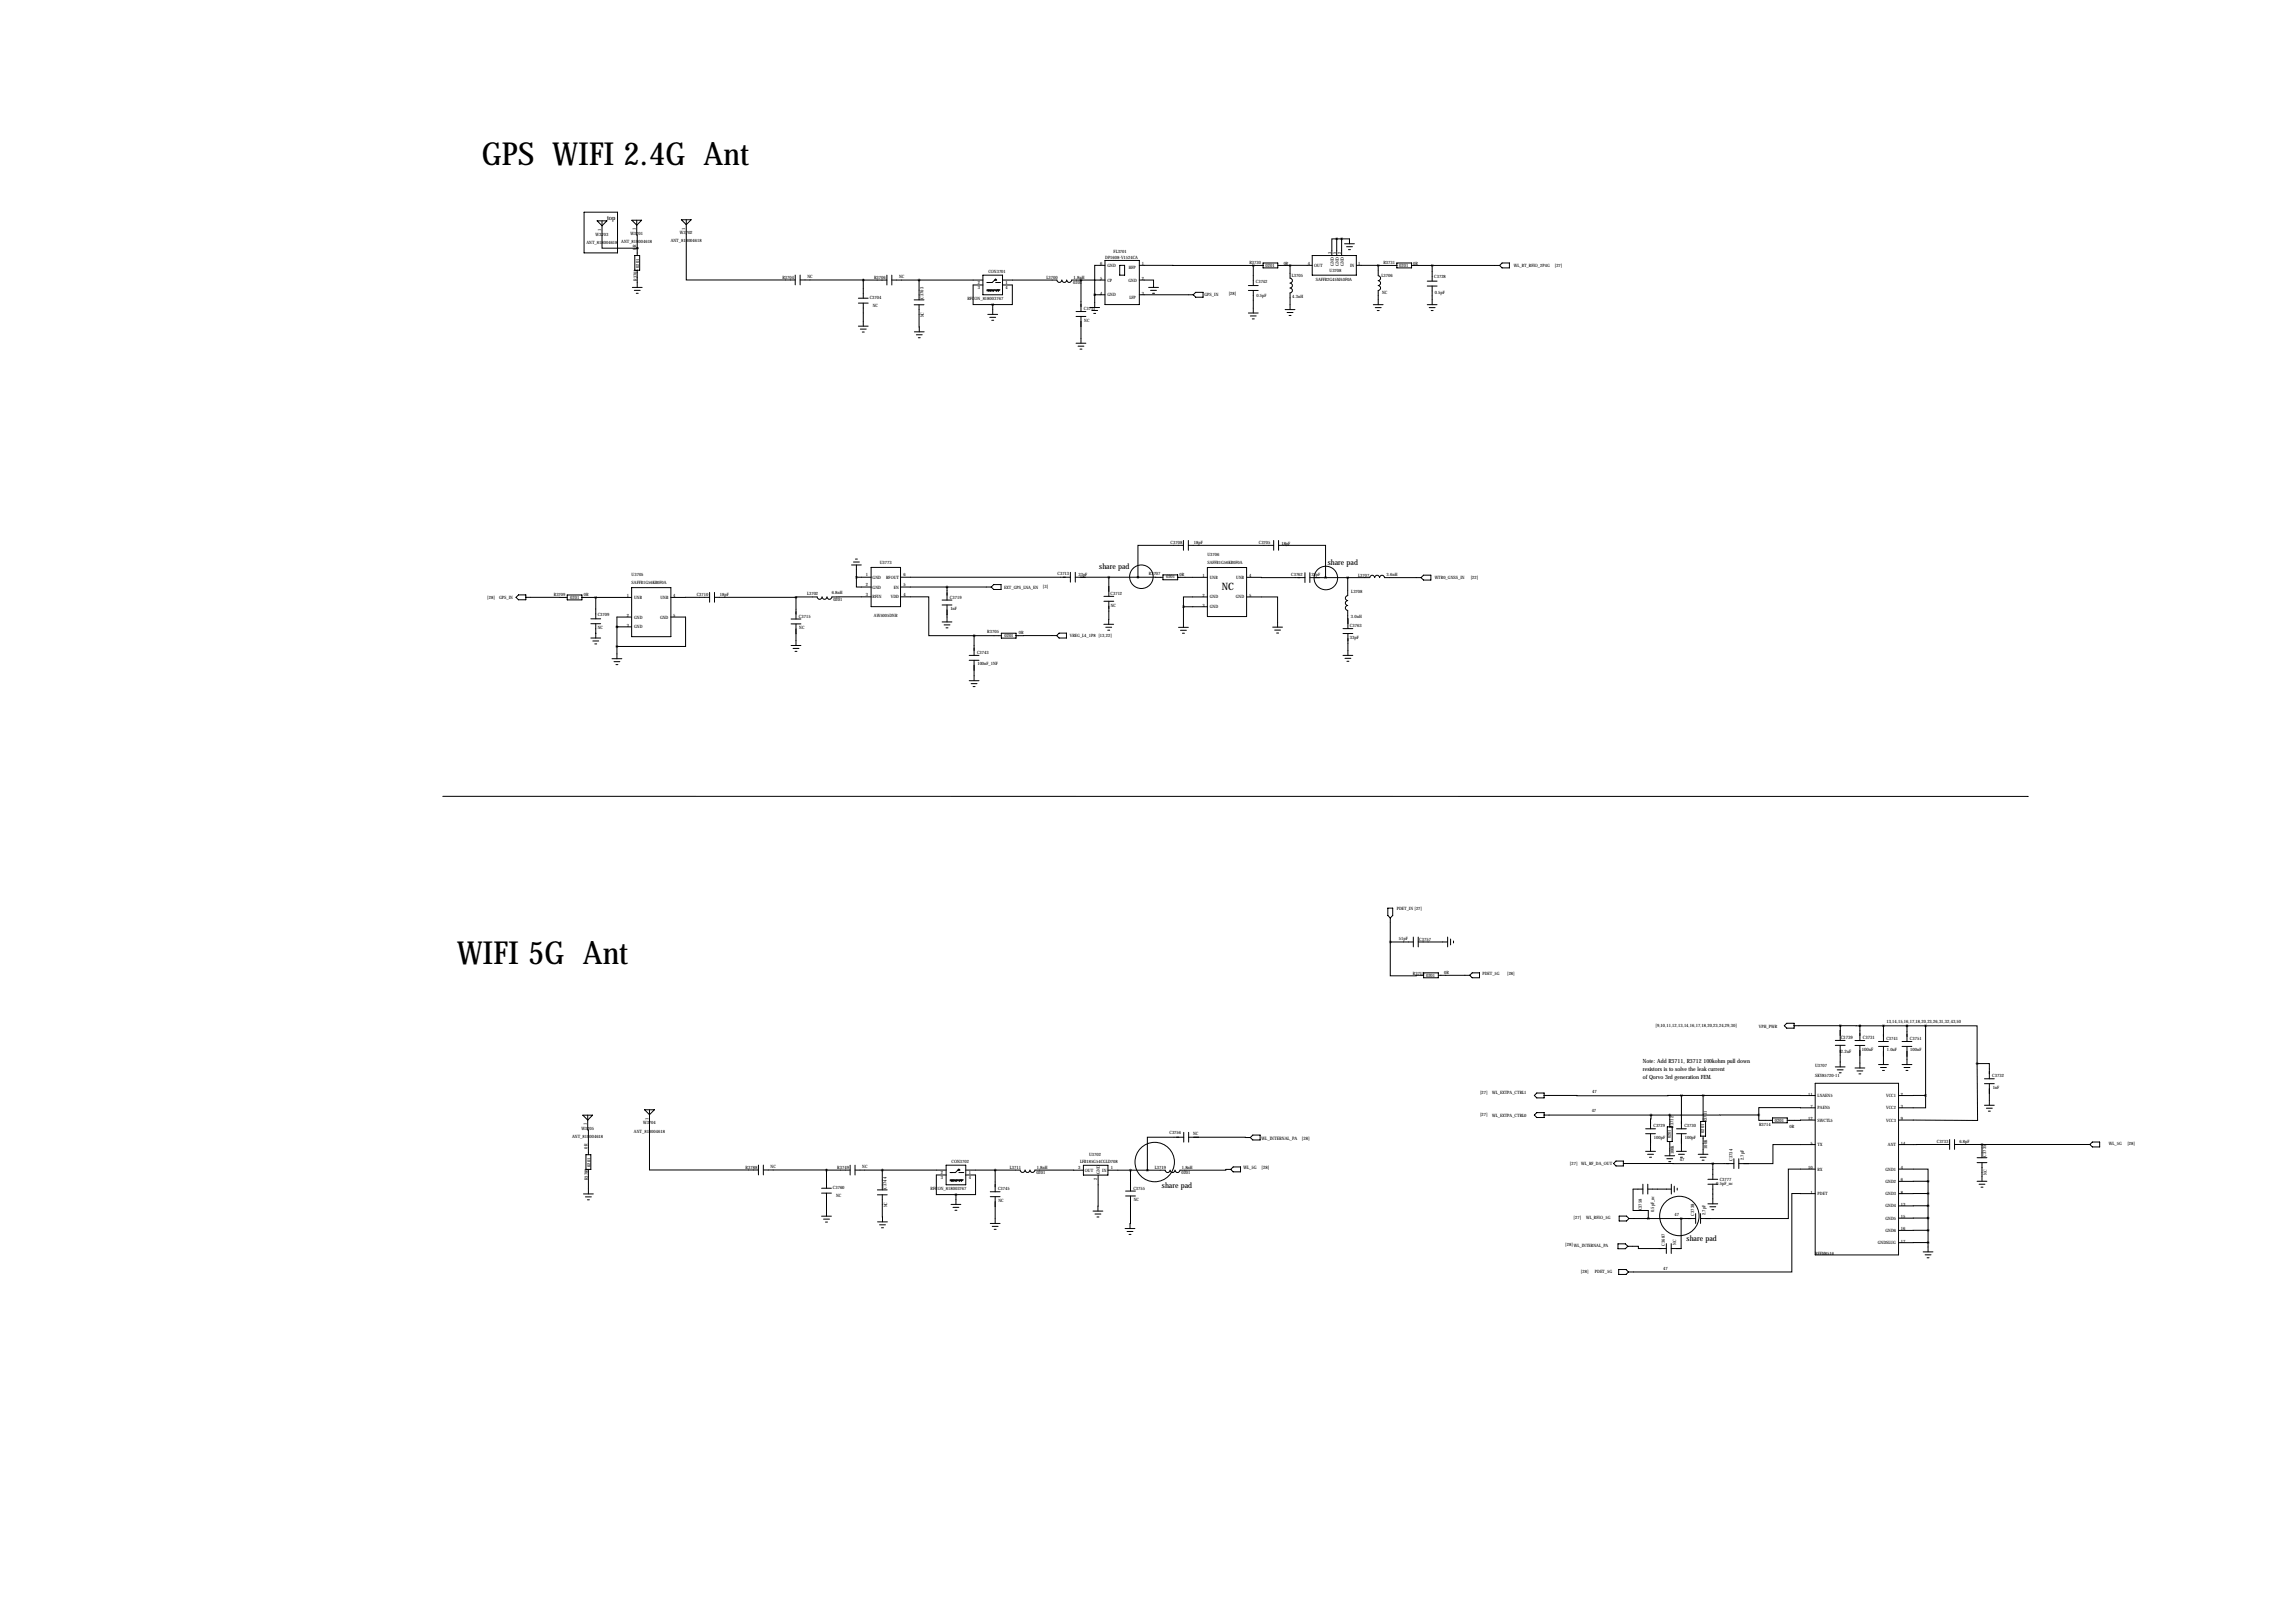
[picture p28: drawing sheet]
<svg xmlns="http://www.w3.org/2000/svg" width="1189mm" height="841mm" viewBox="0 0 1189 841" stroke-linecap="round" stroke-linejoin="round" font-family="sans-serif">
<defs><g id="words">
<g font-size="16.5">
<text x="250" y="85">GPS WIFI 2.4G Ant</text>
<text x="237" y="499">WIFI 5G Ant</text>
</g>
<text font-size="5.3" x="633" y="305">NC</text>
<g font-size="4">
<text x="688" y="292">share pad</text>
<text x="569" y="295">share pad</text>
<text x="602" y="615">share pad</text>
<text x="874" y="643">share pad</text>
</g>
<text font-size="3.3" x="315" y="114">top</text>
<g font-size="3">
<text x="851" y="551">Note: Add R3711, R3712 100kohm pull down</text>
<text x="851" y="555">resistors is to solve the leak current</text>
<text x="851" y="559">of Qorvo 3rd generation FEM.</text>
</g>
<g font-size="2.4">
<text x="954" y="538">C3739</text>
<text x="965" y="538">C3731</text>
<text x="954" y="545">2.2uF</text>
<text x="964" y="544">100nF</text>
<text x="654" y="590">WL_INTERNAL_PA</text>
<text x="674" y="590">[28]</text>
<text x="644" y="606">WL_5G</text>
<text x="654" y="605">[28]</text>
</g>
<g font-size="2.3">
<text x="311" y="120" transform="rotate(-90 311 120)">1</text>
<text x="329" y="119" transform="rotate(-90 329 119)">1</text>
<text x="355" y="119" transform="rotate(-90 355 119)">1</text>
<text x="309" y="122">W3703</text>
<text x="322" y="126">ANT_818004618</text>
<text x="327" y="122">W3701</text>
<text x="347" y="126">ANT_818004618</text>
<text x="352" y="121">W3702</text>
<text x="304" y="126">ANT_818004618</text>
<text x="330" y="129" transform="rotate(-90 330 129)">0R</text>
<text x="577" y="131">FL3701</text>
<text x="690" y="131" transform="rotate(-90 690 131)">3</text>
<text x="692" y="131" transform="rotate(-90 692 131)">5</text>
<text x="695" y="131" transform="rotate(-90 695 131)">2</text>
<text x="570" y="137">6</text>
<text x="573" y="134">DP1608-V1524CA</text>
<text x="591" y="137">1</text>
<text x="647" y="137">R3730</text>
<text x="665" y="137">0R</text>
<text x="678" y="137">4</text>
<text x="691" y="138" transform="rotate(-90 691 138)">GND</text>
<text x="694" y="138" transform="rotate(-90 694 138)">GND</text>
<text x="696" y="138" transform="rotate(-90 696 138)">GND</text>
<text x="704" y="137">1</text>
<text x="717" y="137">R3731</text>
<text x="732" y="137">0R</text>
<text x="331" y="139" transform="rotate(-90 331 139)">0201</text>
<text x="512" y="141">CON3701</text>
<text x="574" y="138">GND</text>
<text x="585" y="139">HFP</text>
<text x="656" y="139">0201</text>
<text x="669" y="144">L3705</text>
<text x="681" y="139">OUT</text>
<text x="689" y="141">U3708</text>
<text x="699" y="139">IN</text>
<text x="716" y="143">L3706</text>
<text x="725" y="139">0201</text>
<text x="784" y="139">WL_BT_RFIO_2P4G</text>
<text x="805" y="138">[27]</text>
<text x="330" y="146" transform="rotate(-90 330 146)">R3701</text>
<text x="405" y="144">R3704</text>
<text x="418" y="144">NC</text>
<text x="453" y="144">R3706</text>
<text x="466" y="144">NC</text>
<text x="506" y="150">3</text>
<text x="506" y="147">2</text>
<text x="521" y="150">4</text>
<text x="521" y="147">1</text>
<text x="542" y="144">L3700</text>
<text x="556" y="147">0201</text>
<text x="556" y="144">1.8nH</text>
<text x="570" y="145">5</text>
<text x="574" y="146">CP</text>
<text x="585" y="146">GND</text>
<text x="591" y="145">2</text>
<text x="651" y="147">C3742</text>
<text x="682" y="145">SAFFB2G45MA0F0A</text>
<text x="743" y="144">C3728</text>
<text x="451" y="155">C3704</text>
<text x="478" y="155" transform="rotate(-90 478 155)">C3703</text>
<text x="501" y="155">RFCON_818003767</text>
<text x="570" y="153">4</text>
<text x="574" y="153">GND</text>
<text x="585" y="155">LFP</text>
<text x="591" y="153">3</text>
<text x="624" y="153">GPS_IN</text>
<text x="636" y="153">[28]</text>
<text x="651" y="154">0.5pF</text>
<text x="669" y="154">4.3nH</text>
<text x="716" y="152">NC</text>
<text x="743" y="152">0.5pF</text>
<text x="452" y="159">NC</text>
<text x="561" y="161">C3711</text>
<text x="479" y="164" transform="rotate(-90 479 164)">NC</text>
<text x="562" y="167">NC</text>
<text x="606" y="282">C3708</text>
<text x="618" y="282">18pF</text>
<text x="652" y="282">C3705</text>
<text x="664" y="282">18pF</text>
<text x="456" y="292">U3773</text>
<text x="625" y="288">U3706</text>
<text x="625" y="292">SAFFB1G56KB0F0A</text>
<text x="327" y="299">U3705</text>
<text x="449" y="298">1</text>
<text x="452" y="300">GND</text>
<text x="459" y="300">RFOUT</text>
<text x="468" y="298">6</text>
<text x="548" y="298">C3713</text>
<text x="559" y="299">33pF</text>
<text x="595" y="298">R3707</text>
<text x="604" y="300">0201</text>
<text x="611" y="298">0R</text>
<text x="623" y="299">1</text>
<text x="627" y="300">UNB</text>
<text x="640" y="300">UNB</text>
<text x="647" y="299">4</text>
<text x="669" y="299">C3762</text>
<text x="679" y="299">33pF</text>
<text x="704" y="299">L3707</text>
<text x="718" y="299">3.6nH</text>
<text x="743" y="300">WTR0_GNSS_IN</text>
<text x="762" y="300">[22]</text>
<text x="327" y="302">SAFFB1G56KB0F0A</text>
<text x="449" y="304">2</text>
<text x="452" y="305">GND</text>
<text x="463" y="305">EN</text>
<text x="468" y="304">5</text>
<text x="520" y="305">EXT_GPS_LNA_EN</text>
<text x="540" y="305">[3]</text>
<text x="252" y="310">[28]</text>
<text x="259" y="310">GPS_IN</text>
<text x="287" y="309">R3709</text>
<text x="295" y="310">0201</text>
<text x="302" y="309">0R</text>
<text x="325" y="309">1</text>
<text x="328" y="310">UNB</text>
<text x="342" y="310">UNB</text>
<text x="349" y="309">4</text>
<text x="361" y="309">C3710</text>
<text x="373" y="309">18pF</text>
<text x="418" y="308">L3702</text>
<text x="431" y="308">6.8nH</text>
<text x="432" y="311">0201</text>
<text x="449" y="309">3</text>
<text x="452" y="310">RFIN</text>
<text x="462" y="310">VDD</text>
<text x="468" y="309">4</text>
<text x="492" y="310">C3719</text>
<text x="575" y="308">C3712</text>
<text x="623" y="309">2</text>
<text x="627" y="310">GND</text>
<text x="640" y="310">GND</text>
<text x="647" y="309">5</text>
<text x="700" y="307">L3708</text>
<text x="492" y="316">1nF</text>
<text x="575" y="314">NC</text>
<text x="623" y="314">3</text>
<text x="627" y="315">GND</text>
<text x="310" y="319">C3709</text>
<text x="325" y="320">2</text>
<text x="328" y="320">GND</text>
<text x="342" y="320">GND</text>
<text x="349" y="320">5</text>
<text x="414" y="320">C3715</text>
<text x="453" y="319">AW5005DNR</text>
<text x="700" y="320">3.0nH</text>
<text x="310" y="326">NC</text>
<text x="325" y="325">3</text>
<text x="328" y="325">GND</text>
<text x="414" y="326">NC</text>
<text x="511" y="328">R3705</text>
<text x="520" y="330">0201</text>
<text x="528" y="328">0R</text>
<text x="699" y="325">C3763</text>
<text x="554" y="330">VREG_L4_1P8 [13,22]</text>
<text x="699" y="331">33pF</text>
<text x="506" y="339">C3743</text>
<text x="506" y="345">100nF_1NF</text>
<text x="724" y="471">PDET_IN[27]</text>
<text x="725" y="487">51pF</text>
<text x="735" y="487">C3757</text>
<text x="732" y="505">R3715</text>
<text x="739" y="506">0201</text>
<text x="748" y="505">0R</text>
<text x="768" y="505">PDET_5G</text>
<text x="781" y="505">[28]</text>
<text x="858" y="532">[9,10,11,12,13,14,16,17,18,20,23,24,29,30]</text>
<text x="911" y="533">VPH_PWR</text>
<text x="977" y="530">13,14,15,16,17,18,20,23,26,31,32,43,50</text>
<text x="977" y="539">C3741</text>
<text x="989" y="539">C3751</text>
<text x="977" y="545">1.0uF</text>
<text x="990" y="545">100nF</text>
<text x="940" y="553">U3707</text>
<text x="940" y="558">SKY85720-11</text>
<text x="1032" y="558">C3732</text>
<text x="1032" y="564">1nF</text>
<text x="767" y="567">[27]</text>
<text x="773" y="567">WL_EXTPA_CTRL1</text>
<text x="825" y="566">47</text>
<text x="937" y="567">11</text>
<text x="942" y="568">LNAEN5</text>
<text x="977" y="568">VCC1</text>
<text x="985" y="567">2</text>
<text x="938" y="574">7</text>
<text x="942" y="575">PAEN5</text>
<text x="977" y="575">VCC2</text>
<text x="985" y="574">3</text>
<text x="336" y="580" transform="rotate(-90 336 580)">1</text>
<text x="767" y="578">[27]</text>
<text x="773" y="578">WL_EXTPA_CTRL0</text>
<text x="825" y="576">47</text>
<text x="884" y="581" transform="rotate(-90 884 581)">R3711</text>
<text x="919" y="581">0201</text>
<text x="937" y="580">12</text>
<text x="942" y="581">SWCTL5</text>
<text x="977" y="581">VCC3</text>
<text x="985" y="580">9</text>
<text x="301" y="585">W3705</text>
<text x="304" y="583" transform="rotate(-90 304 583)">1</text>
<text x="328" y="587">ANT_818004618</text>
<text x="333" y="582">W3704</text>
<text x="606" y="587">C3756</text>
<text x="618" y="588">NC</text>
<text x="857" y="584">C3729</text>
<text x="867" y="584" transform="rotate(-90 867 584)">R3712</text>
<text x="873" y="584">C3730</text>
<text x="883" y="587" transform="rotate(-90 883 587)">0201</text>
<text x="911" y="583">R3714</text>
<text x="927" y="584">0R</text>
<text x="296" y="589">ANT_818004618</text>
<text x="857" y="590">100pF</text>
<text x="866" y="590" transform="rotate(-90 866 590)">0201</text>
<text x="873" y="590">100pF</text>
<text x="938" y="593">5</text>
<text x="942" y="594">TX</text>
<text x="978" y="594">ANT</text>
<text x="985" y="593">14</text>
<text x="1003" y="592">C3733</text>
<text x="1015" y="592">6.8pF</text>
<text x="1093" y="593">WL_5G</text>
<text x="1102" y="593">[28]</text>
<text x="304" y="595" transform="rotate(-90 304 595)">0R</text>
<text x="564" y="599">U3702</text>
<text x="867" y="598" transform="rotate(-90 867 598)">100K</text>
<text x="884" y="595" transform="rotate(-90 884 595)">100K</text>
<text x="1029" y="599" transform="rotate(-90 1029 599)">C3735</text>
<text x="306" y="604" transform="rotate(-90 306 604)">0201</text>
<text x="386" y="605">R3788</text>
<text x="399" y="605">NC</text>
<text x="434" y="605">R3749</text>
<text x="447" y="605">NC</text>
<text x="493" y="602">CON3702</text>
<text x="523" y="605">L3711</text>
<text x="537" y="605">1.8nH</text>
<text x="559" y="606">3</text>
<text x="560" y="602">LFB185G54CGLD708</text>
<text x="575" y="606">1</text>
<text x="598" y="605">L3719</text>
<text x="612" y="605">1.8nH</text>
<text x="813" y="603">[27]</text>
<text x="819" y="603">WL_RF_DA_OUT</text>
<text x="870" y="601">47</text>
<text x="897" y="601" transform="rotate(-90 897 601)">C3734</text>
<text x="903" y="601" transform="rotate(-90 903 601)">2.7pF</text>
<text x="937" y="606">10</text>
<text x="985" y="606">4</text>
<text x="305" y="611" transform="rotate(-90 305 611)">R3789</text>
<text x="487" y="611">3</text>
<text x="487" y="608">2</text>
<text x="502" y="611">4</text>
<text x="502" y="608">1</text>
<text x="537" y="608">0201</text>
<text x="562" y="607">OUT</text>
<text x="568" y="611" transform="rotate(-90 568 611)">2</text>
<text x="570" y="608" transform="rotate(-90 570 608)">GND</text>
<text x="571" y="607">IN</text>
<text x="612" y="608">0201</text>
<text x="891" y="612">C3777</text>
<text x="942" y="606">RX</text>
<text x="977" y="606">GND1</text>
<text x="985" y="612">6</text>
<text x="1029" y="609" transform="rotate(-90 1029 609)">NC</text>
<text x="431" y="616">C3760</text>
<text x="459" y="616" transform="rotate(-90 459 616)">C3744</text>
<text x="482" y="616">RFCON_818003767</text>
<text x="517" y="617">C3745</text>
<text x="587" y="616">C3755</text>
<text x="889" y="614">0.5pF_nc</text>
<text x="977" y="613">GND2</text>
<text x="433" y="620">NC</text>
<text x="517" y="622">NC</text>
<text x="587" y="622">NC</text>
<text x="938" y="618">1</text>
<text x="942" y="619">PDET</text>
<text x="977" y="619">GND3</text>
<text x="985" y="618">8</text>
<text x="460" y="625" transform="rotate(-90 460 625)">NC</text>
<text x="850" y="627" transform="rotate(-90 850 627)">C3758</text>
<text x="857" y="628" transform="rotate(-90 857 628)">0.5pF_nc</text>
<text x="867" y="630">47</text>
<text x="878" y="630" transform="rotate(-90 878 630)">C3738</text>
<text x="884" y="629" transform="rotate(-90 884 629)">2.7pF</text>
<text x="977" y="625">GND4</text>
<text x="985" y="625">13</text>
<text x="815" y="631">[27]</text>
<text x="822" y="632">WL_RFIO_5G</text>
<text x="977" y="632">GND5</text>
<text x="985" y="631">15</text>
<text x="977" y="638">GND6</text>
<text x="985" y="637">16</text>
<text x="811" y="645">[28] WL_INTERNAL_PA</text>
<text x="862" y="645" transform="rotate(-90 862 645)">C3687</text>
<text x="868" y="645" transform="rotate(-90 868 645)">NC</text>
<text x="973" y="644">GNDSLUG</text>
<text x="985" y="644">17</text>
<text x="940" y="650">RFFM8516</text>
<text x="819" y="659">[28]</text>
<text x="826" y="660">PDET_5G</text>
<text x="862" y="658">47</text>
</g>
</g></defs>
<g fill="none" stroke="#000" stroke-width=".52">
<path d="M303 110h17v21h-17zM309 114h5l-2 3zM312 114v15h18M327 114h5l-2 3zM330 114v15M353 114h5l-3 2zM355 114v31h57M329 132h2v8h-2zM330 129h.1M330 129v3M330 140v9M572 137h-5v16"/>
<path d="M572 135h18v23h-18zM580 137h3v6h-3zM590 137h59M649 137h5M649 137v11M654 136h8v3h-8zM662 137h6M668 137v7M680 137h-12M680 132h23v11h-23zM692 124h-2v8M692 124v8"/>
<path d="M692 124h7v2M695 124v8M697 126h5M698 128h3M699 129h1M703 137h11M714 137v6a1.3 1.3 0 0 1 1 1 1.3 1.3 0 0 1-1 1 1.3 1.3 0 0 1 1 2 1.3 1.3 0 0 1-1 1 1.3 1.3 0 0 1 1 1 1.3 1.3 0 0 1-1 1v8M714 137h10M724 136h7v3h-7zM731 137h46M742 137v9M778 136h4v3h-4l-1-2z"/>
<path d="M328 149h5M329 150h3M330 152h1M412 142v6M414 145h33M414 142v6M445 154h5M445 157h5M447 145v9M447 157v12M447 145h12M459 143v5"/>
<path d="M462 145h47M462 143v5M474 158h5M474 155h5M476 158v14M476 145v10M509 148h-5v10h10M509 143h10v10h-10zM511 150h7M512 150l-1 1M512 150v1M513 150l-1 1"/>
<path d="M514 150l-1 1M514 158v5M515 150l-1 1M515 150v1M516 145h.1M516 146h2M516 145h-1M516 150v1M516 145l-2 1h-3M517 150l-1 1M517 150v1M518 150l-1 1"/>
<path d="M519 145h29a1.3 1.3 0 0 0 1 1 1.3 1.3 0 0 0 1-1 1.3 1.3 0 0 0 1 1 1.3 1.3 0 0 0 2-1 1.3 1.3 0 0 0 1 1 1.3 1.3 0 0 0 1-1h17M519 148h5v10h-10M560 145v16M565 159h5M567 153h5M567 153v6M590 145h8v4M590 153h28M595 149h5M596 150h3M597 152h1M619 151h4v3h-4l-1-1z"/>
<path d="M647 148h5M647 150h5M649 150v12M668 144a1.3 1.3 0 0 1 1 1 1.3 1.3 0 0 1-1 2 1.3 1.3 0 0 1 1 1 1.3 1.3 0 0 1-1 1 1.3 1.3 0 0 1 1 1 1.3 1.3 0 0 1-1 2v8M711 158h5M712 159h3M739 146h5M739 148h5M739 158h5M740 159h3M742 148v10M445 169h5"/>
<path d="M446 170h3M447 172h1M474 172h5M475 173h3M476 175h1M512 163h5M513 164h3M514 166h1M557 161h6M557 164h6M557 178h6M558 179h3"/>
<path d="M560 164v14M566 161h3M567 162h1M647 162h5M648 164h3M649 165h1M666 160h5M667 162h3M668 163h1M713 161h1M741 161h1M559 181h1"/>
<path d="M613 280v5M616 280v5M660 280v5M662 280v5M441 293h5M442 291h3M443 290h1M444 299v5h7M444 299h7M444 293v6M451 294h15v20h-15zM466 299h88"/>
<path d="M554 296v6M557 299h32M557 296v6M574 299v10M589 299h13M602 298h8v2h-8zM610 299h15M613 282h-24v17M616 282h44M625 294h21v25h-21zM646 299h30M662 282h25v17"/>
<path d="M676 297v5M679 299h31a1.3 1.3 0 0 1 1-1 1.3 1.3 0 0 1 1 1 1.3 1.3 0 0 1 1-1 1.3 1.3 0 0 1 2 1 1.3 1.3 0 0 1 1-1 1.3 1.3 0 0 1 1 1h19M679 297v5M698 299v10a1.3 1.3 0 0 0-1 1 1.3 1.3 0 0 0 1 1 1.3 1.3 0 0 0-1 1 1.3 1.3 0 0 0 1 2 1.3 1.3 0 0 0-1 1 1.3 1.3 0 0 0 1 1v10M737 298h4v2h-4l-1-1zM269 308h3v3h-3l-2-2zM272 309h22M294 308h7v3h-7zM301 309h26M309 309v12M327 304h21v26h-21zM327 320h-7v21"/>
<path d="M348 320h7v15h-35M368 309h-20M368 307v5M370 309h42M370 307v5M412 309v12M451 309h-20a1.3 1.3 0 0 1-1 1 1.3 1.3 0 0 1-2-1 1.3 1.3 0 0 1-1 1 1.3 1.3 0 0 1-1-1 1.3 1.3 0 0 1-1 1 1.3 1.3 0 0 1-2-1h-11M466 309h15v20h24M466 304h47M488 311h5M488 313h5M491 304v7"/>
<path d="M491 313v9M515 303h4v2h-4l-2-1zM572 311h5M572 309h5M574 311v12M613 314h12M613 314v11M625 309h-12v5M646 309h16v16M306 321h5M306 323h5M306 330h5"/>
<path d="M307 332h3M308 334h1M309 323v7M320 325h.1M320 325h7M410 321h5M410 323h5M410 334h5M411 336h3M412 337h1M412 323v11M488 322h5"/>
<path d="M489 324h3M490 325h1M502 339h5M505 329v10M505 329h14M519 328h7v3h-7zM547 329h-21M547 329l2-1h3v2h-3zM572 323h5M573 325h3M574 326h1M611 325h5"/>
<path d="M612 326h3M613 328h1M659 325h5M660 326h3M661 328h1M696 339h5M696 328h5M696 326h5M698 328v11M317 341h5M318 343h3M319 344h1"/>
<path d="M502 342h5M502 353h5M503 354h3M504 356h1M505 342v11M697 341h3M698 343h1M229 412l822 1M719 470h2v4l-1 1-1-1zM720 475v13M720 488v17h17M720 488h12"/>
<path d="M732 485v5M735 488h15M735 485v5M750 485v5M751 486v3M753 487v1M737 504h8v2h-8zM745 505h16M761 505l2-1h3v2h-3zM926 530h3v3h-3l-2-2zM929 531h24M951 539h5"/>
<path d="M953 531h10M953 531v8M961 539h5M963 531v8M963 531h35M973 539h5M976 531v8M985 539h5M988 531v8M998 531h26v20M998 531v36M951 541h5"/>
<path d="M951 553h5M952 554h3M953 556h1M953 541v12M961 542h5M961 553h5M962 555h3M963 556h1M963 542v11M973 542h5M973 551h5M974 553h3"/>
<path d="M975 554h1M976 542v9M985 542h5M985 551h5M986 553h3M987 554h1M988 542v9M1024 551h7v8M1024 551v29h-41M1028 559h5M302 578h5l-3 2zM304 578l1 20"/>
<path d="M334 575h5l-3 2zM336 575v31h57M795 567l1-1h4v3h-4zM795 578l1-2h4v3h-4zM800 567h71M800 578h65M855 578v7M865 578v6M871 567v18M871 567h11M882 567h58M882 567v14"/>
<path d="M911 578h-46M911 578v2h7M918 579h8v3h-8zM940 574h-29v4M940 561h43v89h-43zM998 567h-15M998 567v7h-15M1028 561h5M1028 572h5M1029 574h3M1030 576h1M1031 561v11"/>
<path d="M304 598h2v8h-2zM613 589h-19v17M613 587v5M616 589h32M616 587v5M649 588h4v2h-4l-1-1zM852 585h6M852 587h6M852 596h6M853 598h4M855 599h1M855 587v9"/>
<path d="M862 599h6M864 584h2v7h-2zM865 591v8M868 585h6M868 587h6M868 596h6M869 598h4M871 599h1M871 587v9M880 598h5M881 599h3M881 581h3v7h-3z"/>
<path d="M882 588v10M940 593h-22v10h-17M940 580h-14M1010 593h-27M1010 590v5M1012 593h71M1012 590v5M1024 600h5M1027 593v7M1083 593l1-1h4v2h-4zM302 618h5M303 620h3"/>
<path d="M305 606v12M393 603v6M395 606h33M395 603v6M426 615h5M426 618h5M428 606v9M428 618v12M428 606h12M440 604v5M443 606h47M443 604v5"/>
<path d="M455 616h5M455 619h5M457 619v14M457 606v10M490 609h-5v10h10M490 604h10v10h-10zM492 611h7M493 611l-1 1M493 611v1M494 611l-1 1M495 611l-1 1M495 619v5"/>
<path d="M495 611v1M496 611l-1 1M497 606h.1M497 607h2M497 606h-1M497 611l-1 1M497 606l-2 1h-3M498 611l-1 1M498 611v1M499 611l-1 1M500 606h28a1.3 1.3 0 0 0 2 1 1.3 1.3 0 0 0 1-1 1.3 1.3 0 0 0 1 1 1.3 1.3 0 0 0 2-1 1.3 1.3 0 0 0 1 1 1.3 1.3 0 0 0 1-1h25M500 609h5v10h-10"/>
<path d="M513 617h5M513 620h5M516 606v11M516 620v14M561 604h13v5h-13zM569 609v18M583 617h5M583 619h5M586 619l-1 17M586 606v11M638 606h-27a1.3 1.3 0 0 1-1 1 1.3 1.3 0 0 1-1-1 1.3 1.3 0 0 1-2 1 1.3 1.3 0 0 1-1-1 1.3 1.3 0 0 1-1 1 1.3 1.3 0 0 1-1-1h-30M638 606l1-2h4v3h-4z"/>
<path d="M836 603l1-2h4v3h-4zM841 603h46M851 616h-5v11h8v4M851 613v5M854 616h12M854 613v5M863 600h3M864 602h1M866 613v5M867 614v3M869 615v1M882 601h1"/>
<path d="M885 611h5M885 613h5M887 603v8M887 613v11M887 603h11M898 600v5M901 600v5M940 618h-12v41h-84M940 606h-14v25h-45M983 606h16v6M999 612h-16M999 618h-16"/>
<path d="M999 612v36M1024 602h5M1024 612h5M1025 613h3M1026 615h1M1027 602v10M304 621h1M426 630h5M427 631h3M428 633h1M455 633h5M456 634h3"/>
<path d="M457 636h1M493 624h5M494 625h3M495 627h1M513 634h5M514 635h3M515 637h1M566 627h5M567 629h3M568 630h1M583 636h5M584 638h3"/>
<path d="M585 639h1M839 630h4l1 1-1 1h-4zM844 631h34M871 631v16h-5M878 629v5M881 629v5M885 624h5M886 625h3M887 627h1M999 625h-16M999 631h-16M999 637h-16"/>
<path d="M838 644h4l1 2-1 1h-4zM839 658h3l2 1-2 1h-3zM843 646h6v1h14M863 644v5M866 644v5M996 648h5M997 650h3M998 651h1M999 644h-16"/>
<circle cx="591" cy="299" r="6"/>
<circle cx="687" cy="299" r="6"/>
<circle cx="598" cy="602" r="10"/>
<circle cx="870" cy="630" r="10"/>
</g>
<path d="M692 124a.5 .5 0 0 0 1 0 .5 .5 0 0 0-1 0zM589 299a.5 .5 0 0 0 1 0 .5 .5 0 0 0-1 0zM515 606a.5 .5 0 0 0 1 0 .5 .5 0 0 0-1 0zM963 531a.5 .5 0 0 0 1 0 .5 .5 0 0 0-1 0zM997 531a.5 .5 0 0 0 1 0 .5 .5 0 0 0-1 0zM997 567a.5 .5 0 0 0 1 0 .5 .5 0 0 0-1 0z" fill="#000" stroke="#000" stroke-width="1.3"/>
<use href="#words"/>
</svg>
